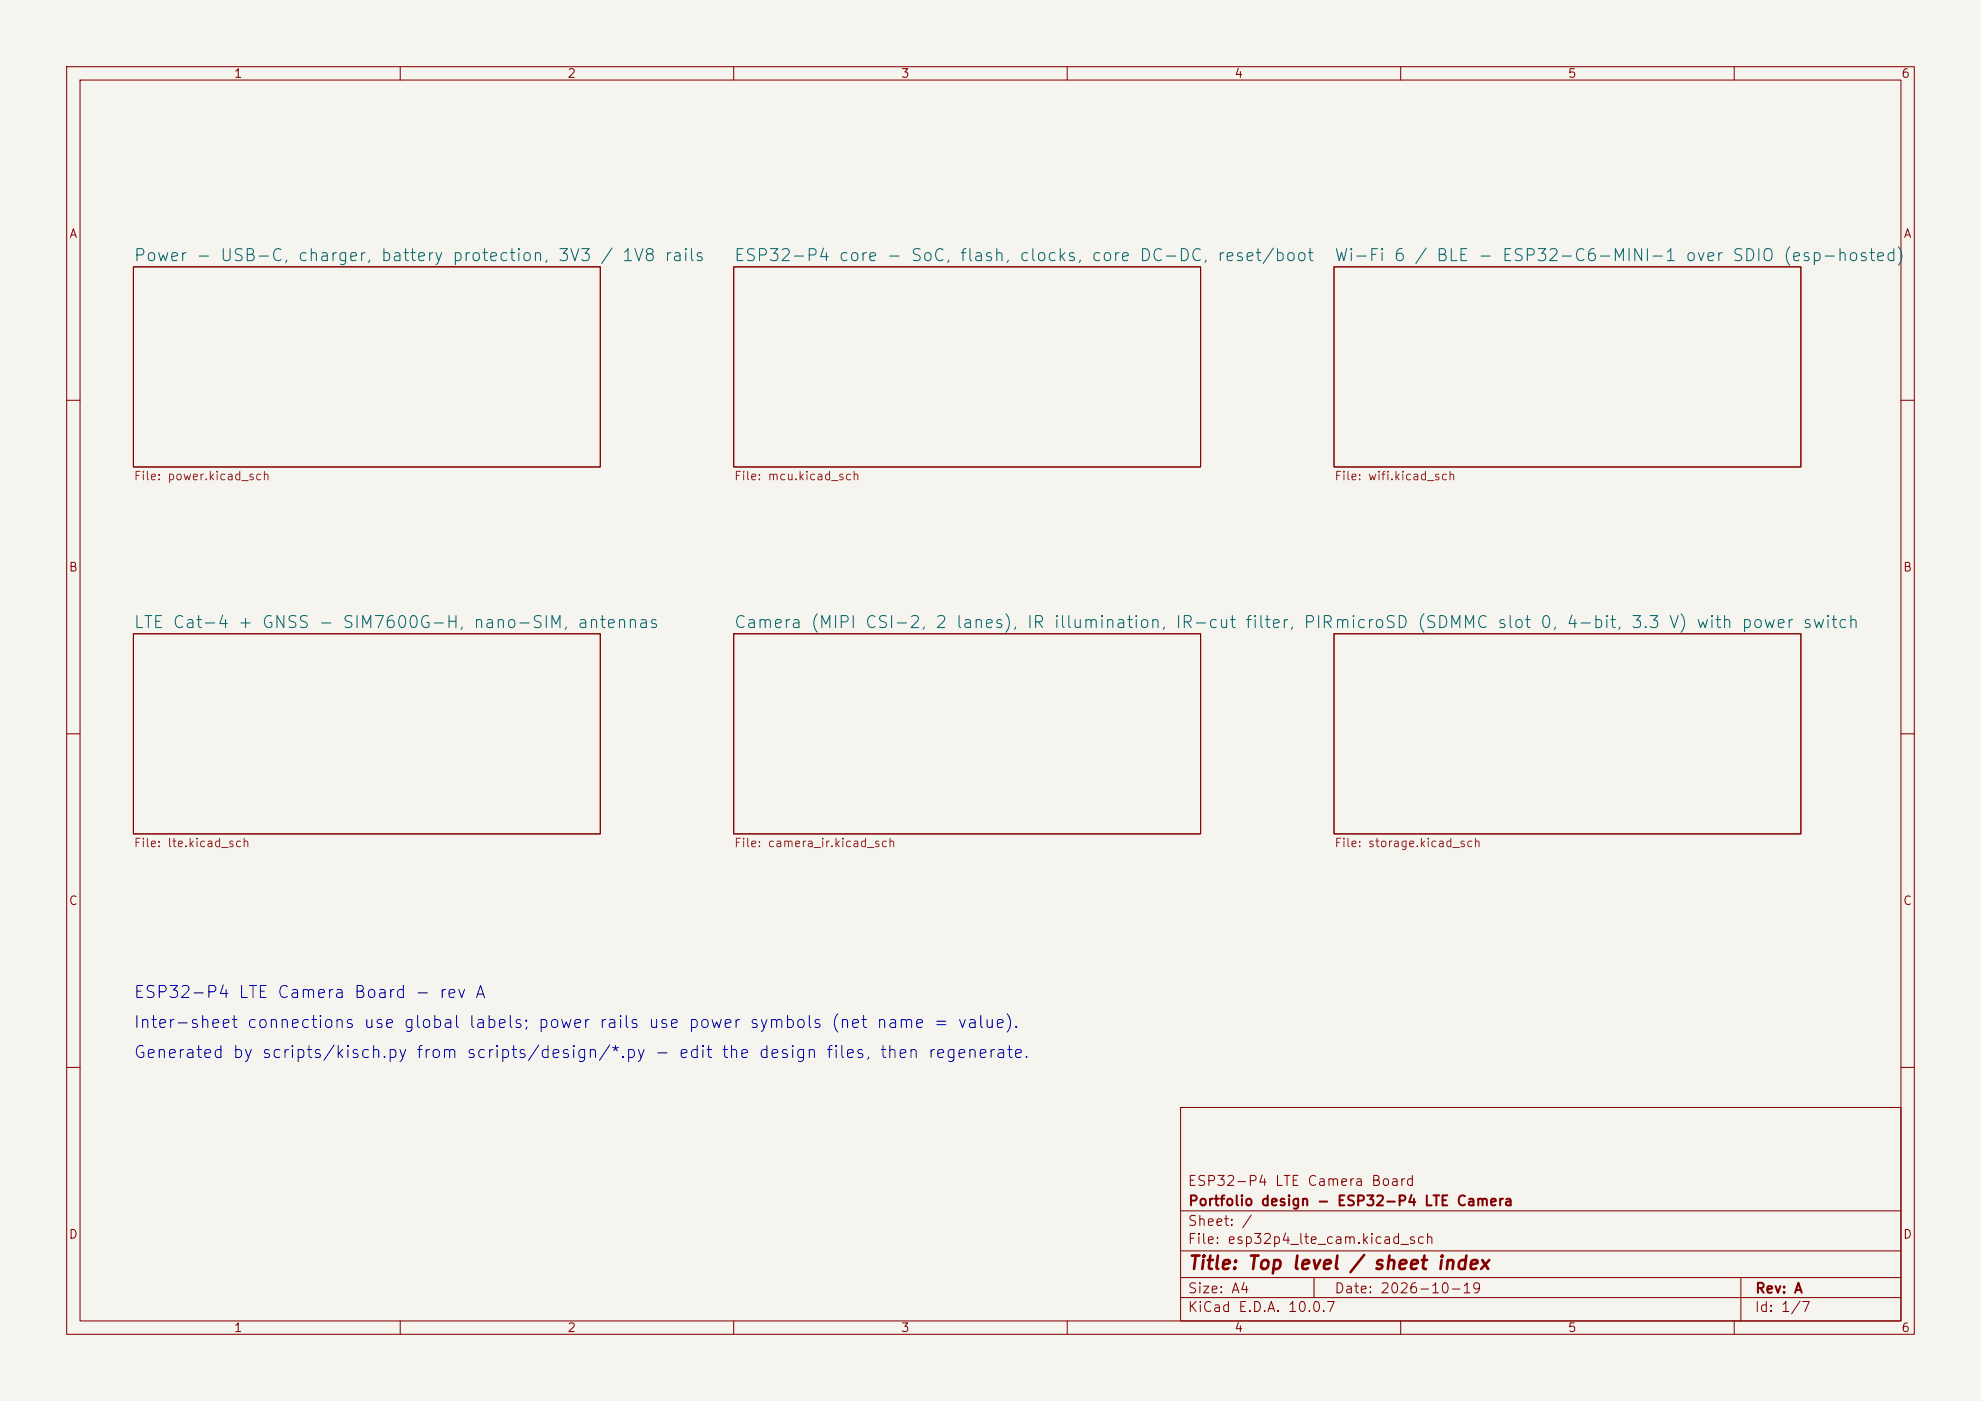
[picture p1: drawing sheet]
<svg xmlns="http://www.w3.org/2000/svg" width="297mm" height="210mm" viewBox="0 0 297 210" stroke-linecap="round" stroke-linejoin="round" font-family="sans-serif">
<defs><g id="words">
<text font-size="2" fill="#840000" x="178" y="190.8">Title: Top level / sheet index</text>
<g font-size="1.8" fill="#006464">
<text x="19.9" y="39.6">Power - USB-C, charger, battery protection, 3V3 / 1V8 rails</text>
<text x="109.9" y="39.6">ESP32-P4 core - SoC, flash, clocks, core DC-DC, reset/boot</text>
<text x="199.9" y="39.6">Wi-Fi 6 / BLE - ESP32-C6-MINI-1 over SDIO (esp-hosted)</text>
<text x="19.9" y="94.6">LTE Cat-4 + GNSS - SIM7600G-H, nano-SIM, antennas</text>
<text x="109.9" y="94.6">Camera (MIPI CSI-2, 2 lanes), IR illumination, IR-cut filter, PIRmicroSD (SDMMC slot 0, 4-bit, 3.3 V) with power switch</text>
</g>
<g font-size="1.8" fill="#0000c2">
<text x="19.9" y="150.1">ESP32-P4 LTE Camera Board - rev A</text>
<text x="19.9" y="154.6">Inter-sheet connections use global labels; power rails use power symbols (net name = value).</text>
<text x="19.9" y="159.1">Generated by scripts/kisch.py from scripts/design/*.py - edit the design files, then regenerate.</text>
</g>
<g font-size="1.5" fill="#840000">
<text x="178" y="178.1">ESP32-P4 LTE Camera Board</text>
<text x="178" y="184.1">Sheet: /</text>
<text x="178" y="181.1">Portfolio design - ESP32-P4 LTE Camera</text>
<text x="178" y="186.8">File: esp32p4_lte_cam.kicad_sch</text>
<text x="178" y="197">KiCad E.D.A. 10.0.7</text>
<text x="178" y="194.2">Size: A4</text>
<text x="200" y="194.2">Date: 2026-10-19</text>
<text x="263" y="197">Id: 1/7</text>
<text x="263" y="194.2">Rev: A</text>
</g>
<g font-size="1.3" fill="#840000">
<text x="35" y="12">1</text>
<text x="85" y="12">2</text>
<text x="135" y="12">3</text>
<text x="185" y="12">4</text>
<text x="235" y="12">5</text>
<text x="285" y="12">6</text>
<text x="10.3" y="36">A</text>
<text x="285.3" y="36">A</text>
<text x="10.2" y="86">B</text>
<text x="285.2" y="86">B</text>
<text x="10.2" y="136">C</text>
<text x="285.2" y="136">C</text>
<text x="10.2" y="186">D</text>
<text x="285.2" y="186">D</text>
<text x="35" y="200">1</text>
<text x="85" y="200">2</text>
<text x="135" y="200">3</text>
<text x="185" y="200">4</text>
<text x="235" y="200">5</text>
<text x="285" y="200">6</text>
</g>
<g font-size="1.3" fill="#725600">
<text x="20" y="72.3">File: power.kicad_sch</text>
<text x="110" y="72.3">File: mcu.kicad_sch</text>
<text x="200" y="72.3">File: wifi.kicad_sch</text>
<text x="20" y="127.3">File: lte.kicad_sch</text>
<text x="110" y="127.3">File: camera_ir.kicad_sch</text>
<text x="200" y="127.3">File: storage.kicad_sch</text>
</g>
</g></defs>
<path d="M0 0h297v210h-297z" fill="#f5f4ef" stroke="#f5f4ef" stroke-width=".15"/>
<g fill="none" stroke="#840000" stroke-width=".15">
<path d="M10 10h277v190h-277zM12 12h273v186h-273zM60 10v2M110 10v2M160 10v2M210 10v2M260 10v2M20 40h70v30h-70zM110 40h70v30h-70zM200 40h70v30h-70zM10 60h2M285 60h2"/>
<path d="M20 95h70v30h-70zM110 95h70v30h-70zM200 95h70v30h-70zM10 110h2M285 110h2M10 160h2M177 166h108v32h-108zM285 160h2M60 198v2M110 198v2M160 198v2M177 194.5h108"/>
<path d="M177 191.5h108M177 187.5h108M177 181.5h108M197 191.5v3M210 198v2M260 198v2M261 191.5v6.5"/>
</g>
<use href="#words"/>
</svg>
